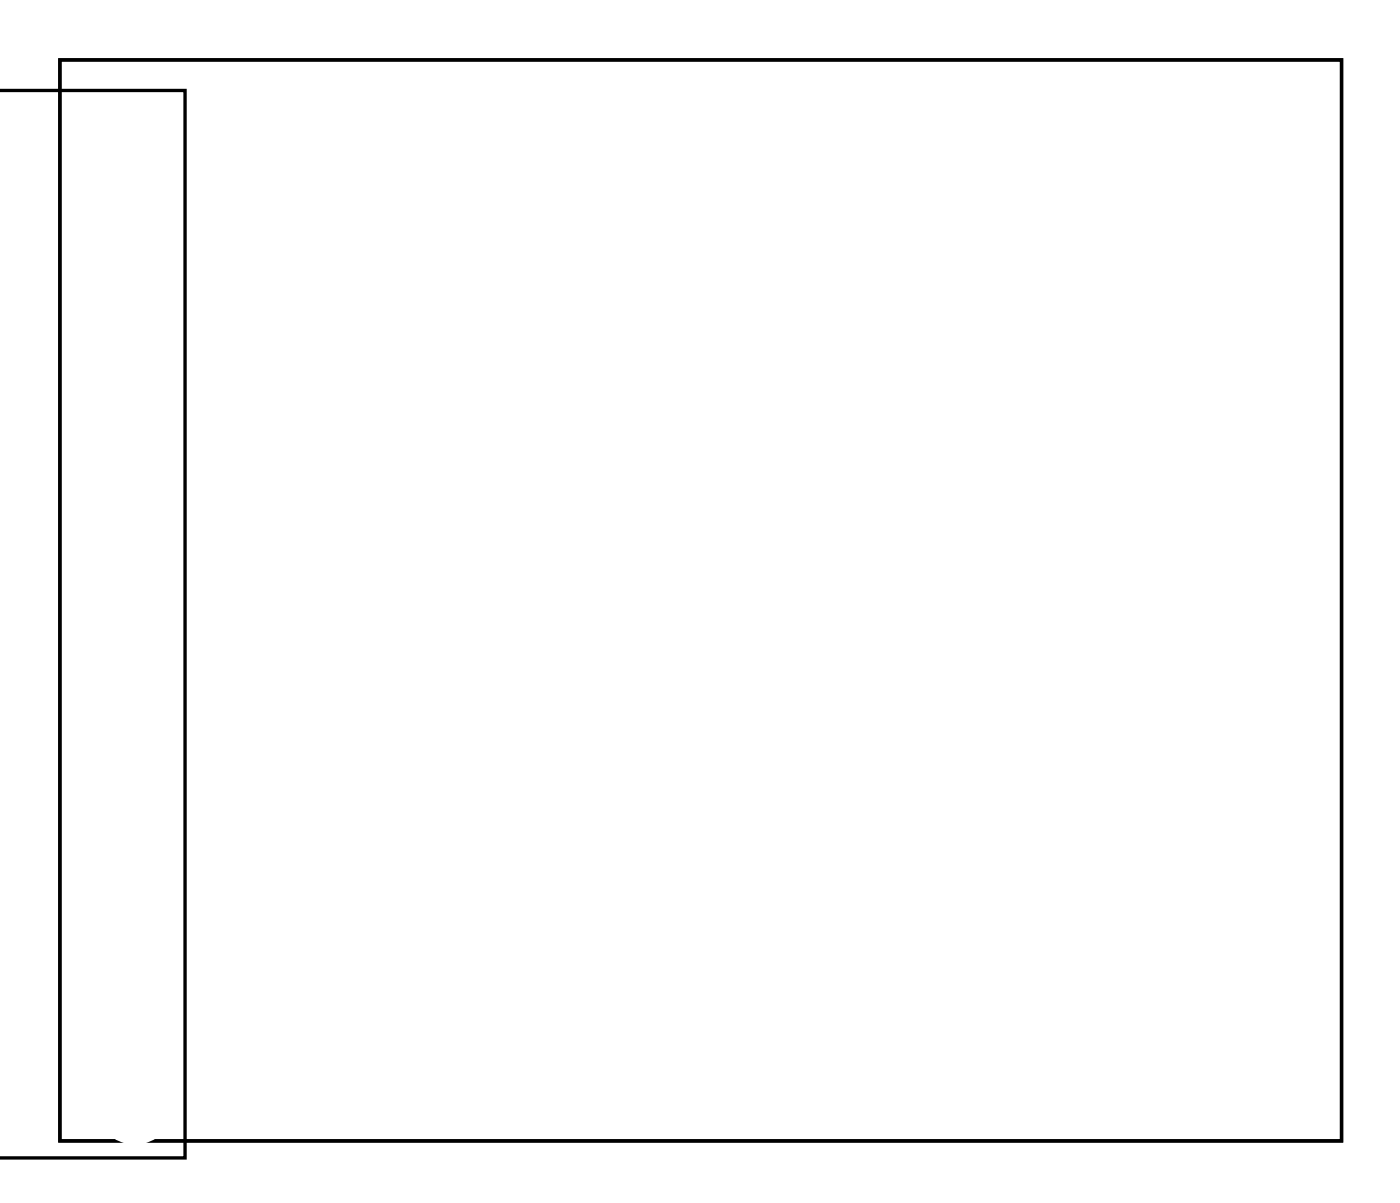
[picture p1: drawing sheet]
<svg xmlns="http://www.w3.org/2000/svg" width="85mm" height="73mm" viewBox="0 0 85 73" stroke-linecap="round" stroke-linejoin="round" font-family="sans-serif">
<path d="M-.1 5.5h11.3M3.6 3.6h77.9v65.7h-77.9zM11.2 5.5v64.8h-11.3M11.2 5.5h.1" fill="none" stroke="#000" stroke-width=".2"/>
<path d="M-.1 5.5h11.3v64.8h-11.3zM-.1 5.5v64.8h11.3v-64.8z" fill="#000"/>
<circle cx="23.4" cy="36.3" r=".7" fill="#fff"/>
<circle cx="23.4" cy="36.3" r=".7" fill="none" stroke="#fff" stroke-width=".66" stroke-linecap="butt"/>
<circle cx="23.4" cy="38.9" r=".7" fill="#fff"/>
<circle cx="23.4" cy="38.9" r=".7" fill="none" stroke="#fff" stroke-width=".66" stroke-linecap="butt"/>
<circle cx="23.4" cy="41.4" r=".7" fill="#fff"/>
<circle cx="23.4" cy="41.4" r=".7" fill="none" stroke="#fff" stroke-width=".66" stroke-linecap="butt"/>
<circle cx="23.4" cy="43.9" r=".7" fill="#fff"/>
<circle cx="23.4" cy="43.9" r=".7" fill="none" stroke="#fff" stroke-width=".66" stroke-linecap="butt"/>
<circle cx="66.6" cy="5.8" r=".74" fill="#fff"/>
<circle cx="66.6" cy="5.8" r=".74" fill="none" stroke="#fff" stroke-width=".76" stroke-linecap="butt"/>
<circle cx="69.2" cy="5.8" r=".74" fill="#fff"/>
<circle cx="69.2" cy="5.8" r=".74" fill="none" stroke="#fff" stroke-width=".76" stroke-linecap="butt"/>
<circle cx="28.5" cy="5.8" r=".74" fill="#fff"/>
<circle cx="28.5" cy="5.8" r=".74" fill="none" stroke="#fff" stroke-width=".76" stroke-linecap="butt"/>
<circle cx="31.1" cy="5.8" r=".74" fill="#fff"/>
<circle cx="31.1" cy="5.8" r=".74" fill="none" stroke="#fff" stroke-width=".76" stroke-linecap="butt"/>
<circle cx="33.6" cy="49" r=".64" fill="#fff"/>
<circle cx="33.6" cy="49" r=".64" fill="none" stroke="#fff" stroke-width=".76" stroke-linecap="butt"/>
<circle cx="31.1" cy="49" r=".64" fill="#fff"/>
<circle cx="31.1" cy="49" r=".64" fill="none" stroke="#fff" stroke-width=".76" stroke-linecap="butt"/>
<circle cx="38.7" cy="43.9" r=".64" fill="#fff"/>
<circle cx="38.7" cy="43.9" r=".64" fill="none" stroke="#fff" stroke-width=".76" stroke-linecap="butt"/>
<circle cx="38.7" cy="46.5" r=".64" fill="#fff"/>
<circle cx="38.7" cy="46.5" r=".64" fill="none" stroke="#fff" stroke-width=".76" stroke-linecap="butt"/>
<circle cx="33.6" cy="51.6" r=".64" fill="#fff"/>
<circle cx="33.6" cy="51.6" r=".64" fill="none" stroke="#fff" stroke-width=".76" stroke-linecap="butt"/>
<circle cx="31.1" cy="51.6" r=".64" fill="#fff"/>
<circle cx="31.1" cy="51.6" r=".64" fill="none" stroke="#fff" stroke-width=".76" stroke-linecap="butt"/>
<circle cx="13.3" cy="16" r=".64" fill="#fff"/>
<circle cx="13.3" cy="16" r=".64" fill="none" stroke="#fff" stroke-width=".76" stroke-linecap="butt"/>
<circle cx="13.3" cy="18.5" r=".64" fill="#fff"/>
<circle cx="13.3" cy="18.5" r=".64" fill="none" stroke="#fff" stroke-width=".76" stroke-linecap="butt"/>
<path d="M27.8 17.8h1.4v1.4h-1.4z" fill="#fff"/>
<path d="M27.8 17.8h1.4v1.4h-1.4z" fill="none" stroke="#fff" stroke-width=".76" stroke-linecap="butt"/>
<circle cx="28.5" cy="18.5" r=".7" fill="#fff"/>
<circle cx="28.5" cy="18.5" r=".7" fill="none" stroke="#fff" stroke-width=".76" stroke-linecap="butt"/>
<circle cx="28.5" cy="16" r=".7" fill="#fff"/>
<circle cx="28.5" cy="16" r=".7" fill="none" stroke="#fff" stroke-width=".76" stroke-linecap="butt"/>
<circle cx="74.2" cy="13.5" r=".6" fill="#fff"/>
<circle cx="74.2" cy="13.5" r=".6" fill="none" stroke="#fff" stroke-width=".76" stroke-linecap="butt"/>
<circle cx="79.3" cy="13.5" r=".6" fill="#fff"/>
<circle cx="79.3" cy="13.5" r=".6" fill="none" stroke="#fff" stroke-width=".76" stroke-linecap="butt"/>
<circle cx="59" cy="13.5" r=".6" fill="#fff"/>
<circle cx="59" cy="13.5" r=".6" fill="none" stroke="#fff" stroke-width=".76" stroke-linecap="butt"/>
<circle cx="64.1" cy="13.5" r=".6" fill="#fff"/>
<circle cx="64.1" cy="13.5" r=".6" fill="none" stroke="#fff" stroke-width=".76" stroke-linecap="butt"/>
<circle cx="59" cy="31.2" r=".6" fill="#fff"/>
<circle cx="59" cy="31.2" r=".6" fill="none" stroke="#fff" stroke-width=".76" stroke-linecap="butt"/>
<circle cx="64.1" cy="31.2" r=".6" fill="#fff"/>
<circle cx="64.1" cy="31.2" r=".6" fill="none" stroke="#fff" stroke-width=".76" stroke-linecap="butt"/>
<circle cx="74.2" cy="31.2" r=".6" fill="#fff"/>
<circle cx="74.2" cy="31.2" r=".6" fill="none" stroke="#fff" stroke-width=".76" stroke-linecap="butt"/>
<circle cx="79.3" cy="31.2" r=".6" fill="#fff"/>
<circle cx="79.3" cy="31.2" r=".6" fill="none" stroke="#fff" stroke-width=".76" stroke-linecap="butt"/>
<circle cx="74.2" cy="43.9" r=".6" fill="#fff"/>
<circle cx="74.2" cy="43.9" r=".6" fill="none" stroke="#fff" stroke-width=".76" stroke-linecap="butt"/>
<circle cx="79.3" cy="43.9" r=".6" fill="#fff"/>
<circle cx="79.3" cy="43.9" r=".6" fill="none" stroke="#fff" stroke-width=".76" stroke-linecap="butt"/>
<circle cx="59" cy="43.9" r=".6" fill="#fff"/>
<circle cx="59" cy="43.9" r=".6" fill="none" stroke="#fff" stroke-width=".76" stroke-linecap="butt"/>
<circle cx="64.1" cy="43.9" r=".6" fill="#fff"/>
<circle cx="64.1" cy="43.9" r=".6" fill="none" stroke="#fff" stroke-width=".76" stroke-linecap="butt"/>
<circle cx="74.2" cy="61.7" r=".6" fill="#fff"/>
<circle cx="74.2" cy="61.7" r=".6" fill="none" stroke="#fff" stroke-width=".76" stroke-linecap="butt"/>
<circle cx="79.3" cy="61.7" r=".6" fill="#fff"/>
<circle cx="79.3" cy="61.7" r=".6" fill="none" stroke="#fff" stroke-width=".76" stroke-linecap="butt"/>
<circle cx="59" cy="61.7" r=".6" fill="#fff"/>
<circle cx="59" cy="61.7" r=".6" fill="none" stroke="#fff" stroke-width=".76" stroke-linecap="butt"/>
<circle cx="64.1" cy="61.7" r=".6" fill="#fff"/>
<circle cx="64.1" cy="61.7" r=".6" fill="none" stroke="#fff" stroke-width=".76" stroke-linecap="butt"/>
<circle cx="8.2" cy="8.4" r="1.75" fill="#fff"/>
<circle cx="8.2" cy="8.4" r="1.75" fill="none" stroke="#fff" stroke-width="1.3" stroke-linecap="butt"/>
<circle cx="8.2" cy="67.1" r="1.75" fill="#fff"/>
<circle cx="8.2" cy="67.1" r="1.75" fill="none" stroke="#fff" stroke-width="1.3" stroke-linecap="butt"/>
<circle cx="38.7" cy="66.8" r=".74" fill="#fff"/>
<circle cx="38.7" cy="66.8" r=".74" fill="none" stroke="#fff" stroke-width=".76" stroke-linecap="butt"/>
<circle cx="36.1" cy="66.8" r=".74" fill="#fff"/>
<circle cx="36.1" cy="66.8" r=".74" fill="none" stroke="#fff" stroke-width=".76" stroke-linecap="butt"/>
<circle cx="33.6" cy="66.8" r=".74" fill="#fff"/>
<circle cx="33.6" cy="66.8" r=".74" fill="none" stroke="#fff" stroke-width=".76" stroke-linecap="butt"/>
<circle cx="43.7" cy="5.8" r=".74" fill="#fff"/>
<circle cx="43.7" cy="5.8" r=".74" fill="none" stroke="#fff" stroke-width=".76" stroke-linecap="butt"/>
<circle cx="41.2" cy="5.8" r=".74" fill="#fff"/>
<circle cx="41.2" cy="5.8" r=".74" fill="none" stroke="#fff" stroke-width=".76" stroke-linecap="butt"/>
<circle cx="38.7" cy="5.8" r=".74" fill="#fff"/>
<circle cx="38.7" cy="5.8" r=".74" fill="none" stroke="#fff" stroke-width=".76" stroke-linecap="butt"/>
<circle cx="5.7" cy="13.5" r=".74" fill="#fff"/>
<circle cx="5.7" cy="13.5" r=".74" fill="none" stroke="#fff" stroke-width=".76" stroke-linecap="butt"/>
<circle cx="5.7" cy="16" r=".74" fill="#fff"/>
<circle cx="5.7" cy="16" r=".74" fill="none" stroke="#fff" stroke-width=".76" stroke-linecap="butt"/>
<circle cx="5.7" cy="18.6" r=".74" fill="#fff"/>
<circle cx="5.7" cy="18.6" r=".74" fill="none" stroke="#fff" stroke-width=".76" stroke-linecap="butt"/>
<circle cx="5.7" cy="21.1" r=".74" fill="#fff"/>
<circle cx="5.7" cy="21.1" r=".74" fill="none" stroke="#fff" stroke-width=".76" stroke-linecap="butt"/>
<circle cx="5.7" cy="23.7" r=".74" fill="#fff"/>
<circle cx="5.7" cy="23.7" r=".74" fill="none" stroke="#fff" stroke-width=".76" stroke-linecap="butt"/>
<circle cx="5.7" cy="26.2" r=".74" fill="#fff"/>
<circle cx="5.7" cy="26.2" r=".74" fill="none" stroke="#fff" stroke-width=".76" stroke-linecap="butt"/>
<circle cx="5.7" cy="28.7" r=".74" fill="#fff"/>
<circle cx="5.7" cy="28.7" r=".74" fill="none" stroke="#fff" stroke-width=".76" stroke-linecap="butt"/>
<circle cx="5.7" cy="31.3" r=".74" fill="#fff"/>
<circle cx="5.7" cy="31.3" r=".74" fill="none" stroke="#fff" stroke-width=".76" stroke-linecap="butt"/>
<circle cx="5.7" cy="33.8" r=".74" fill="#fff"/>
<circle cx="5.7" cy="33.8" r=".74" fill="none" stroke="#fff" stroke-width=".76" stroke-linecap="butt"/>
<circle cx="5.7" cy="36.4" r=".74" fill="#fff"/>
<circle cx="5.7" cy="36.4" r=".74" fill="none" stroke="#fff" stroke-width=".76" stroke-linecap="butt"/>
<circle cx="5.7" cy="38.9" r=".74" fill="#fff"/>
<circle cx="5.7" cy="38.9" r=".74" fill="none" stroke="#fff" stroke-width=".76" stroke-linecap="butt"/>
<circle cx="5.7" cy="41.4" r=".74" fill="#fff"/>
<circle cx="5.7" cy="41.4" r=".74" fill="none" stroke="#fff" stroke-width=".76" stroke-linecap="butt"/>
<circle cx="5.7" cy="44" r=".74" fill="#fff"/>
<circle cx="5.7" cy="44" r=".74" fill="none" stroke="#fff" stroke-width=".76" stroke-linecap="butt"/>
<circle cx="5.7" cy="46.5" r=".74" fill="#fff"/>
<circle cx="5.7" cy="46.5" r=".74" fill="none" stroke="#fff" stroke-width=".76" stroke-linecap="butt"/>
<circle cx="5.7" cy="49.1" r=".74" fill="#fff"/>
<circle cx="5.7" cy="49.1" r=".74" fill="none" stroke="#fff" stroke-width=".76" stroke-linecap="butt"/>
<circle cx="5.7" cy="51.6" r=".74" fill="#fff"/>
<circle cx="5.7" cy="51.6" r=".74" fill="none" stroke="#fff" stroke-width=".76" stroke-linecap="butt"/>
<circle cx="5.7" cy="54.1" r=".74" fill="#fff"/>
<circle cx="5.7" cy="54.1" r=".74" fill="none" stroke="#fff" stroke-width=".76" stroke-linecap="butt"/>
<circle cx="5.7" cy="56.7" r=".74" fill="#fff"/>
<circle cx="5.7" cy="56.7" r=".74" fill="none" stroke="#fff" stroke-width=".76" stroke-linecap="butt"/>
<circle cx="5.7" cy="59.2" r=".74" fill="#fff"/>
<circle cx="5.7" cy="59.2" r=".74" fill="none" stroke="#fff" stroke-width=".76" stroke-linecap="butt"/>
<circle cx="5.7" cy="61.8" r=".74" fill="#fff"/>
<circle cx="5.7" cy="61.8" r=".74" fill="none" stroke="#fff" stroke-width=".76" stroke-linecap="butt"/>
<circle cx="5.7" cy="13.5" r=".74" fill="#fff"/>
<circle cx="5.7" cy="13.5" r=".74" fill="none" stroke="#fff" stroke-width=".76" stroke-linecap="butt"/>
<circle cx="5.7" cy="16" r=".74" fill="#fff"/>
<circle cx="5.7" cy="16" r=".74" fill="none" stroke="#fff" stroke-width=".76" stroke-linecap="butt"/>
<circle cx="5.7" cy="18.6" r=".74" fill="#fff"/>
<circle cx="5.7" cy="18.6" r=".74" fill="none" stroke="#fff" stroke-width=".76" stroke-linecap="butt"/>
<circle cx="5.7" cy="21.1" r=".74" fill="#fff"/>
<circle cx="5.7" cy="21.1" r=".74" fill="none" stroke="#fff" stroke-width=".76" stroke-linecap="butt"/>
<circle cx="5.7" cy="23.7" r=".74" fill="#fff"/>
<circle cx="5.7" cy="23.7" r=".74" fill="none" stroke="#fff" stroke-width=".76" stroke-linecap="butt"/>
<circle cx="5.7" cy="26.2" r=".74" fill="#fff"/>
<circle cx="5.7" cy="26.2" r=".74" fill="none" stroke="#fff" stroke-width=".76" stroke-linecap="butt"/>
<circle cx="5.7" cy="28.7" r=".74" fill="#fff"/>
<circle cx="5.7" cy="28.7" r=".74" fill="none" stroke="#fff" stroke-width=".76" stroke-linecap="butt"/>
<circle cx="5.7" cy="31.3" r=".74" fill="#fff"/>
<circle cx="5.7" cy="31.3" r=".74" fill="none" stroke="#fff" stroke-width=".76" stroke-linecap="butt"/>
<circle cx="5.7" cy="33.8" r=".74" fill="#fff"/>
<circle cx="5.7" cy="33.8" r=".74" fill="none" stroke="#fff" stroke-width=".76" stroke-linecap="butt"/>
<circle cx="5.7" cy="36.4" r=".74" fill="#fff"/>
<circle cx="5.7" cy="36.4" r=".74" fill="none" stroke="#fff" stroke-width=".76" stroke-linecap="butt"/>
<circle cx="5.7" cy="38.9" r=".74" fill="#fff"/>
<circle cx="5.7" cy="38.9" r=".74" fill="none" stroke="#fff" stroke-width=".76" stroke-linecap="butt"/>
<circle cx="5.7" cy="41.4" r=".74" fill="#fff"/>
<circle cx="5.7" cy="41.4" r=".74" fill="none" stroke="#fff" stroke-width=".76" stroke-linecap="butt"/>
<circle cx="5.7" cy="44" r=".74" fill="#fff"/>
<circle cx="5.7" cy="44" r=".74" fill="none" stroke="#fff" stroke-width=".76" stroke-linecap="butt"/>
<circle cx="5.7" cy="46.5" r=".74" fill="#fff"/>
<circle cx="5.7" cy="46.5" r=".74" fill="none" stroke="#fff" stroke-width=".76" stroke-linecap="butt"/>
<circle cx="5.7" cy="49.1" r=".74" fill="#fff"/>
<circle cx="5.7" cy="49.1" r=".74" fill="none" stroke="#fff" stroke-width=".76" stroke-linecap="butt"/>
<circle cx="5.7" cy="51.6" r=".74" fill="#fff"/>
<circle cx="5.7" cy="51.6" r=".74" fill="none" stroke="#fff" stroke-width=".76" stroke-linecap="butt"/>
<circle cx="5.7" cy="54.1" r=".74" fill="#fff"/>
<circle cx="5.7" cy="54.1" r=".74" fill="none" stroke="#fff" stroke-width=".76" stroke-linecap="butt"/>
<circle cx="5.7" cy="56.7" r=".74" fill="#fff"/>
<circle cx="5.7" cy="56.7" r=".74" fill="none" stroke="#fff" stroke-width=".76" stroke-linecap="butt"/>
<circle cx="5.7" cy="59.2" r=".74" fill="#fff"/>
<circle cx="5.7" cy="59.2" r=".74" fill="none" stroke="#fff" stroke-width=".76" stroke-linecap="butt"/>
<circle cx="5.7" cy="61.8" r=".74" fill="#fff"/>
<circle cx="5.7" cy="61.8" r=".74" fill="none" stroke="#fff" stroke-width=".76" stroke-linecap="butt"/>
<circle cx="8.2" cy="61.8" r=".74" fill="#fff"/>
<circle cx="8.2" cy="61.8" r=".74" fill="none" stroke="#fff" stroke-width=".76" stroke-linecap="butt"/>
<circle cx="8.2" cy="59.2" r=".74" fill="#fff"/>
<circle cx="8.2" cy="59.2" r=".74" fill="none" stroke="#fff" stroke-width=".76" stroke-linecap="butt"/>
<circle cx="8.2" cy="56.7" r=".74" fill="#fff"/>
<circle cx="8.2" cy="56.7" r=".74" fill="none" stroke="#fff" stroke-width=".76" stroke-linecap="butt"/>
<circle cx="8.2" cy="54.1" r=".74" fill="#fff"/>
<circle cx="8.2" cy="54.1" r=".74" fill="none" stroke="#fff" stroke-width=".76" stroke-linecap="butt"/>
<circle cx="8.2" cy="51.6" r=".74" fill="#fff"/>
<circle cx="8.2" cy="51.6" r=".74" fill="none" stroke="#fff" stroke-width=".76" stroke-linecap="butt"/>
<circle cx="8.2" cy="49.1" r=".74" fill="#fff"/>
<circle cx="8.2" cy="49.1" r=".74" fill="none" stroke="#fff" stroke-width=".76" stroke-linecap="butt"/>
<circle cx="8.2" cy="46.5" r=".74" fill="#fff"/>
<circle cx="8.2" cy="46.5" r=".74" fill="none" stroke="#fff" stroke-width=".76" stroke-linecap="butt"/>
<circle cx="8.2" cy="44" r=".74" fill="#fff"/>
<circle cx="8.2" cy="44" r=".74" fill="none" stroke="#fff" stroke-width=".76" stroke-linecap="butt"/>
<circle cx="8.2" cy="41.4" r=".74" fill="#fff"/>
<circle cx="8.2" cy="41.4" r=".74" fill="none" stroke="#fff" stroke-width=".76" stroke-linecap="butt"/>
<circle cx="8.2" cy="38.9" r=".74" fill="#fff"/>
<circle cx="8.2" cy="38.9" r=".74" fill="none" stroke="#fff" stroke-width=".76" stroke-linecap="butt"/>
<circle cx="8.2" cy="36.4" r=".74" fill="#fff"/>
<circle cx="8.2" cy="36.4" r=".74" fill="none" stroke="#fff" stroke-width=".76" stroke-linecap="butt"/>
<circle cx="8.2" cy="33.8" r=".74" fill="#fff"/>
<circle cx="8.2" cy="33.8" r=".74" fill="none" stroke="#fff" stroke-width=".76" stroke-linecap="butt"/>
<circle cx="8.2" cy="31.3" r=".74" fill="#fff"/>
<circle cx="8.2" cy="31.3" r=".74" fill="none" stroke="#fff" stroke-width=".76" stroke-linecap="butt"/>
<circle cx="8.2" cy="28.7" r=".74" fill="#fff"/>
<circle cx="8.2" cy="28.7" r=".74" fill="none" stroke="#fff" stroke-width=".76" stroke-linecap="butt"/>
<circle cx="8.2" cy="26.2" r=".74" fill="#fff"/>
<circle cx="8.2" cy="26.2" r=".74" fill="none" stroke="#fff" stroke-width=".76" stroke-linecap="butt"/>
<circle cx="8.2" cy="23.7" r=".74" fill="#fff"/>
<circle cx="8.2" cy="23.7" r=".74" fill="none" stroke="#fff" stroke-width=".76" stroke-linecap="butt"/>
<circle cx="8.2" cy="21.1" r=".74" fill="#fff"/>
<circle cx="8.2" cy="21.1" r=".74" fill="none" stroke="#fff" stroke-width=".76" stroke-linecap="butt"/>
<circle cx="8.2" cy="18.6" r=".74" fill="#fff"/>
<circle cx="8.2" cy="18.6" r=".74" fill="none" stroke="#fff" stroke-width=".76" stroke-linecap="butt"/>
<circle cx="8.2" cy="16" r=".74" fill="#fff"/>
<circle cx="8.2" cy="16" r=".74" fill="none" stroke="#fff" stroke-width=".76" stroke-linecap="butt"/>
<circle cx="8.2" cy="13.5" r=".74" fill="#fff"/>
<circle cx="8.2" cy="13.5" r=".74" fill="none" stroke="#fff" stroke-width=".76" stroke-linecap="butt"/>
<circle cx="64.1" cy="18.5" r=".7" fill="#fff"/>
<circle cx="64.1" cy="18.5" r=".7" fill="none" stroke="#fff" stroke-width=".76" stroke-linecap="butt"/>
<circle cx="61.5" cy="18.5" r=".7" fill="#fff"/>
<circle cx="61.5" cy="18.5" r=".7" fill="none" stroke="#fff" stroke-width=".76" stroke-linecap="butt"/>
<circle cx="59" cy="18.5" r=".7" fill="#fff"/>
<circle cx="59" cy="18.5" r=".7" fill="none" stroke="#fff" stroke-width=".76" stroke-linecap="butt"/>
<circle cx="64.1" cy="26.2" r=".7" fill="#fff"/>
<circle cx="64.1" cy="26.2" r=".7" fill="none" stroke="#fff" stroke-width=".76" stroke-linecap="butt"/>
<circle cx="61.5" cy="26.2" r=".7" fill="#fff"/>
<circle cx="61.5" cy="26.2" r=".7" fill="none" stroke="#fff" stroke-width=".76" stroke-linecap="butt"/>
<circle cx="59" cy="26.2" r=".7" fill="#fff"/>
<circle cx="59" cy="26.2" r=".7" fill="none" stroke="#fff" stroke-width=".76" stroke-linecap="butt"/>
<circle cx="64.1" cy="49" r=".7" fill="#fff"/>
<circle cx="64.1" cy="49" r=".7" fill="none" stroke="#fff" stroke-width=".76" stroke-linecap="butt"/>
<circle cx="61.5" cy="49" r=".7" fill="#fff"/>
<circle cx="61.5" cy="49" r=".7" fill="none" stroke="#fff" stroke-width=".76" stroke-linecap="butt"/>
<circle cx="59" cy="49" r=".7" fill="#fff"/>
<circle cx="59" cy="49" r=".7" fill="none" stroke="#fff" stroke-width=".76" stroke-linecap="butt"/>
<circle cx="64.1" cy="56.6" r=".7" fill="#fff"/>
<circle cx="64.1" cy="56.6" r=".7" fill="none" stroke="#fff" stroke-width=".76" stroke-linecap="butt"/>
<circle cx="61.5" cy="56.6" r=".7" fill="#fff"/>
<circle cx="61.5" cy="56.6" r=".7" fill="none" stroke="#fff" stroke-width=".76" stroke-linecap="butt"/>
<circle cx="59" cy="56.6" r=".7" fill="#fff"/>
<circle cx="59" cy="56.6" r=".7" fill="none" stroke="#fff" stroke-width=".76" stroke-linecap="butt"/>
<circle cx="74.2" cy="18.5" r=".7" fill="#fff"/>
<circle cx="74.2" cy="18.5" r=".7" fill="none" stroke="#fff" stroke-width=".76" stroke-linecap="butt"/>
<circle cx="76.8" cy="18.5" r=".7" fill="#fff"/>
<circle cx="76.8" cy="18.5" r=".7" fill="none" stroke="#fff" stroke-width=".76" stroke-linecap="butt"/>
<circle cx="79.3" cy="18.5" r=".7" fill="#fff"/>
<circle cx="79.3" cy="18.5" r=".7" fill="none" stroke="#fff" stroke-width=".76" stroke-linecap="butt"/>
<circle cx="74.2" cy="26.2" r=".7" fill="#fff"/>
<circle cx="74.2" cy="26.2" r=".7" fill="none" stroke="#fff" stroke-width=".76" stroke-linecap="butt"/>
<circle cx="76.8" cy="26.2" r=".7" fill="#fff"/>
<circle cx="76.8" cy="26.2" r=".7" fill="none" stroke="#fff" stroke-width=".76" stroke-linecap="butt"/>
<circle cx="79.3" cy="26.2" r=".7" fill="#fff"/>
<circle cx="79.3" cy="26.2" r=".7" fill="none" stroke="#fff" stroke-width=".76" stroke-linecap="butt"/>
<circle cx="74.2" cy="49" r=".7" fill="#fff"/>
<circle cx="74.2" cy="49" r=".7" fill="none" stroke="#fff" stroke-width=".76" stroke-linecap="butt"/>
<circle cx="76.8" cy="49" r=".7" fill="#fff"/>
<circle cx="76.8" cy="49" r=".7" fill="none" stroke="#fff" stroke-width=".76" stroke-linecap="butt"/>
<circle cx="79.3" cy="49" r=".7" fill="#fff"/>
<circle cx="79.3" cy="49" r=".7" fill="none" stroke="#fff" stroke-width=".76" stroke-linecap="butt"/>
<circle cx="74.2" cy="56.6" r=".7" fill="#fff"/>
<circle cx="74.2" cy="56.6" r=".7" fill="none" stroke="#fff" stroke-width=".76" stroke-linecap="butt"/>
<circle cx="76.8" cy="56.6" r=".7" fill="#fff"/>
<circle cx="76.8" cy="56.6" r=".7" fill="none" stroke="#fff" stroke-width=".76" stroke-linecap="butt"/>
<circle cx="79.3" cy="56.6" r=".7" fill="#fff"/>
<circle cx="79.3" cy="56.6" r=".7" fill="none" stroke="#fff" stroke-width=".76" stroke-linecap="butt"/>
<circle cx="61.5" cy="33.8" r=".7" fill="#fff"/>
<circle cx="61.5" cy="33.8" r=".7" fill="none" stroke="#fff" stroke-width=".76" stroke-linecap="butt"/>
<circle cx="69.1" cy="33.8" r=".7" fill="#fff"/>
<circle cx="69.1" cy="33.8" r=".7" fill="none" stroke="#fff" stroke-width=".76" stroke-linecap="butt"/>
<circle cx="69.1" cy="33.8" r=".7" fill="#fff"/>
<circle cx="69.1" cy="33.8" r=".7" fill="none" stroke="#fff" stroke-width=".76" stroke-linecap="butt"/>
<circle cx="76.8" cy="33.8" r=".7" fill="#fff"/>
<circle cx="76.8" cy="33.8" r=".7" fill="none" stroke="#fff" stroke-width=".76" stroke-linecap="butt"/>
<circle cx="61.5" cy="10.9" r=".7" fill="#fff"/>
<circle cx="61.5" cy="10.9" r=".7" fill="none" stroke="#fff" stroke-width=".76" stroke-linecap="butt"/>
<circle cx="69.1" cy="10.9" r=".7" fill="#fff"/>
<circle cx="69.1" cy="10.9" r=".7" fill="none" stroke="#fff" stroke-width=".76" stroke-linecap="butt"/>
<circle cx="69.1" cy="10.9" r=".7" fill="#fff"/>
<circle cx="69.1" cy="10.9" r=".7" fill="none" stroke="#fff" stroke-width=".76" stroke-linecap="butt"/>
<circle cx="76.8" cy="10.9" r=".7" fill="#fff"/>
<circle cx="76.8" cy="10.9" r=".7" fill="none" stroke="#fff" stroke-width=".76" stroke-linecap="butt"/>
<circle cx="61.5" cy="41.4" r=".7" fill="#fff"/>
<circle cx="61.5" cy="41.4" r=".7" fill="none" stroke="#fff" stroke-width=".76" stroke-linecap="butt"/>
<circle cx="69.1" cy="41.4" r=".7" fill="#fff"/>
<circle cx="69.1" cy="41.4" r=".7" fill="none" stroke="#fff" stroke-width=".76" stroke-linecap="butt"/>
<circle cx="69.1" cy="41.4" r=".7" fill="#fff"/>
<circle cx="69.1" cy="41.4" r=".7" fill="none" stroke="#fff" stroke-width=".76" stroke-linecap="butt"/>
<circle cx="76.8" cy="41.4" r=".7" fill="#fff"/>
<circle cx="76.8" cy="41.4" r=".7" fill="none" stroke="#fff" stroke-width=".76" stroke-linecap="butt"/>
<circle cx="69.1" cy="64.4" r=".7" fill="#fff"/>
<circle cx="69.1" cy="64.4" r=".7" fill="none" stroke="#fff" stroke-width=".76" stroke-linecap="butt"/>
<circle cx="76.8" cy="64.4" r=".7" fill="#fff"/>
<circle cx="76.8" cy="64.4" r=".7" fill="none" stroke="#fff" stroke-width=".76" stroke-linecap="butt"/>
<circle cx="51.4" cy="8.4" r=".7" fill="#fff"/>
<circle cx="51.4" cy="8.4" r=".7" fill="none" stroke="#fff" stroke-width=".76" stroke-linecap="butt"/>
<circle cx="51.4" cy="10.9" r=".7" fill="#fff"/>
<circle cx="51.4" cy="10.9" r=".7" fill="none" stroke="#fff" stroke-width=".76" stroke-linecap="butt"/>
<circle cx="51.4" cy="10.9" r=".7" fill="#fff"/>
<circle cx="51.4" cy="10.9" r=".7" fill="none" stroke="#fff" stroke-width=".76" stroke-linecap="butt"/>
<circle cx="59" cy="10.9" r=".7" fill="#fff"/>
<circle cx="59" cy="10.9" r=".7" fill="none" stroke="#fff" stroke-width=".76" stroke-linecap="butt"/>
<circle cx="15.8" cy="36.3" r=".7" fill="#fff"/>
<circle cx="15.8" cy="36.3" r=".7" fill="none" stroke="#fff" stroke-width=".76" stroke-linecap="butt"/>
<circle cx="15.8" cy="33.8" r=".7" fill="#fff"/>
<circle cx="15.8" cy="33.8" r=".7" fill="none" stroke="#fff" stroke-width=".76" stroke-linecap="butt"/>
<circle cx="38.7" cy="26.2" r=".7" fill="#fff"/>
<circle cx="38.7" cy="26.2" r=".7" fill="none" stroke="#fff" stroke-width=".76" stroke-linecap="butt"/>
<circle cx="41.2" cy="26.2" r=".7" fill="#fff"/>
<circle cx="41.2" cy="26.2" r=".7" fill="none" stroke="#fff" stroke-width=".76" stroke-linecap="butt"/>
<circle cx="18.4" cy="41.4" r=".7" fill="#fff"/>
<circle cx="18.4" cy="41.4" r=".7" fill="none" stroke="#fff" stroke-width=".76" stroke-linecap="butt"/>
<circle cx="18.4" cy="33.8" r=".7" fill="#fff"/>
<circle cx="18.4" cy="33.8" r=".7" fill="none" stroke="#fff" stroke-width=".76" stroke-linecap="butt"/>
<circle cx="61.5" cy="64.3" r=".7" fill="#fff"/>
<circle cx="61.5" cy="64.3" r=".7" fill="none" stroke="#fff" stroke-width=".76" stroke-linecap="butt"/>
<circle cx="69.1" cy="64.3" r=".7" fill="#fff"/>
<circle cx="69.1" cy="64.3" r=".7" fill="none" stroke="#fff" stroke-width=".76" stroke-linecap="butt"/>
<circle cx="69.1" cy="21.1" r=".74" fill="#fff"/>
<circle cx="69.1" cy="21.1" r=".74" fill="none" stroke="#fff" stroke-width=".76" stroke-linecap="butt"/>
<circle cx="69.1" cy="23.6" r=".74" fill="#fff"/>
<circle cx="69.1" cy="23.6" r=".74" fill="none" stroke="#fff" stroke-width=".76" stroke-linecap="butt"/>
<circle cx="69.1" cy="51.6" r=".74" fill="#fff"/>
<circle cx="69.1" cy="51.6" r=".74" fill="none" stroke="#fff" stroke-width=".76" stroke-linecap="butt"/>
<circle cx="69.1" cy="54.1" r=".74" fill="#fff"/>
<circle cx="69.1" cy="54.1" r=".74" fill="none" stroke="#fff" stroke-width=".76" stroke-linecap="butt"/>
<circle cx="16.4" cy="65.7" r=".7" fill="#fff"/>
<circle cx="16.4" cy="65.7" r=".7" fill="none" stroke="#fff" stroke-width=".76" stroke-linecap="butt"/>
<circle cx="16.4" cy="59.2" r=".7" fill="#fff"/>
<circle cx="16.4" cy="59.2" r=".7" fill="none" stroke="#fff" stroke-width=".76" stroke-linecap="butt"/>
<circle cx="20.9" cy="65.7" r=".7" fill="#fff"/>
<circle cx="20.9" cy="65.7" r=".7" fill="none" stroke="#fff" stroke-width=".76" stroke-linecap="butt"/>
<circle cx="20.9" cy="59.2" r=".7" fill="#fff"/>
<circle cx="20.9" cy="59.2" r=".7" fill="none" stroke="#fff" stroke-width=".76" stroke-linecap="butt"/>
<path d="M27.8 22.9h1.4v1.5h-1.4z" fill="#fff"/>
<path d="M27.8 22.9h1.4v1.5h-1.4z" fill="none" stroke="#fff" stroke-width=".76" stroke-linecap="butt"/>
<circle cx="28.5" cy="23.6" r=".74" fill="#fff"/>
<circle cx="28.5" cy="23.6" r=".74" fill="none" stroke="#fff" stroke-width=".76" stroke-linecap="butt"/>
<circle cx="28.5" cy="26.2" r=".74" fill="#fff"/>
<circle cx="28.5" cy="26.2" r=".74" fill="none" stroke="#fff" stroke-width=".76" stroke-linecap="butt"/>
<circle cx="28.5" cy="28.7" r=".74" fill="#fff"/>
<circle cx="28.5" cy="28.7" r=".74" fill="none" stroke="#fff" stroke-width=".76" stroke-linecap="butt"/>
<circle cx="28.5" cy="31.2" r=".74" fill="#fff"/>
<circle cx="28.5" cy="31.2" r=".74" fill="none" stroke="#fff" stroke-width=".76" stroke-linecap="butt"/>
<circle cx="28.5" cy="33.8" r=".74" fill="#fff"/>
<circle cx="28.5" cy="33.8" r=".74" fill="none" stroke="#fff" stroke-width=".76" stroke-linecap="butt"/>
<path d="M40.5 28h1.4v1.4h-1.4z" fill="#fff"/>
<path d="M40.5 28h1.4v1.4h-1.4z" fill="none" stroke="#fff" stroke-width=".76" stroke-linecap="butt"/>
<circle cx="41.2" cy="28.7" r=".7" fill="#fff"/>
<circle cx="41.2" cy="28.7" r=".7" fill="none" stroke="#fff" stroke-width=".76" stroke-linecap="butt"/>
<circle cx="48.8" cy="28.7" r=".7" fill="#fff"/>
<circle cx="48.8" cy="28.7" r=".7" fill="none" stroke="#fff" stroke-width=".76" stroke-linecap="butt"/>
<circle cx="41.2" cy="31.2" r=".7" fill="#fff"/>
<circle cx="41.2" cy="31.2" r=".7" fill="none" stroke="#fff" stroke-width=".76" stroke-linecap="butt"/>
<circle cx="48.8" cy="31.2" r=".7" fill="#fff"/>
<circle cx="48.8" cy="31.2" r=".7" fill="none" stroke="#fff" stroke-width=".76" stroke-linecap="butt"/>
<circle cx="41.2" cy="33.8" r=".7" fill="#fff"/>
<circle cx="41.2" cy="33.8" r=".7" fill="none" stroke="#fff" stroke-width=".76" stroke-linecap="butt"/>
<circle cx="48.8" cy="33.8" r=".7" fill="#fff"/>
<circle cx="48.8" cy="33.8" r=".7" fill="none" stroke="#fff" stroke-width=".76" stroke-linecap="butt"/>
<circle cx="41.2" cy="36.3" r=".7" fill="#fff"/>
<circle cx="41.2" cy="36.3" r=".7" fill="none" stroke="#fff" stroke-width=".76" stroke-linecap="butt"/>
<circle cx="48.8" cy="36.3" r=".7" fill="#fff"/>
<circle cx="48.8" cy="36.3" r=".7" fill="none" stroke="#fff" stroke-width=".76" stroke-linecap="butt"/>
<circle cx="41.2" cy="38.9" r=".7" fill="#fff"/>
<circle cx="41.2" cy="38.9" r=".7" fill="none" stroke="#fff" stroke-width=".76" stroke-linecap="butt"/>
<circle cx="48.8" cy="38.9" r=".7" fill="#fff"/>
<circle cx="48.8" cy="38.9" r=".7" fill="none" stroke="#fff" stroke-width=".76" stroke-linecap="butt"/>
<circle cx="41.2" cy="41.4" r=".7" fill="#fff"/>
<circle cx="41.2" cy="41.4" r=".7" fill="none" stroke="#fff" stroke-width=".76" stroke-linecap="butt"/>
<circle cx="48.8" cy="41.4" r=".7" fill="#fff"/>
<circle cx="48.8" cy="41.4" r=".7" fill="none" stroke="#fff" stroke-width=".76" stroke-linecap="butt"/>
<circle cx="41.2" cy="43.9" r=".7" fill="#fff"/>
<circle cx="41.2" cy="43.9" r=".7" fill="none" stroke="#fff" stroke-width=".76" stroke-linecap="butt"/>
<circle cx="48.8" cy="43.9" r=".7" fill="#fff"/>
<circle cx="48.8" cy="43.9" r=".7" fill="none" stroke="#fff" stroke-width=".76" stroke-linecap="butt"/>
<circle cx="41.2" cy="46.5" r=".7" fill="#fff"/>
<circle cx="41.2" cy="46.5" r=".7" fill="none" stroke="#fff" stroke-width=".76" stroke-linecap="butt"/>
<circle cx="48.8" cy="46.5" r=".7" fill="#fff"/>
<circle cx="48.8" cy="46.5" r=".7" fill="none" stroke="#fff" stroke-width=".76" stroke-linecap="butt"/>
<circle cx="41.2" cy="49" r=".7" fill="#fff"/>
<circle cx="41.2" cy="49" r=".7" fill="none" stroke="#fff" stroke-width=".76" stroke-linecap="butt"/>
<circle cx="48.8" cy="49" r=".7" fill="#fff"/>
<circle cx="48.8" cy="49" r=".7" fill="none" stroke="#fff" stroke-width=".76" stroke-linecap="butt"/>
<circle cx="41.2" cy="51.6" r=".7" fill="#fff"/>
<circle cx="41.2" cy="51.6" r=".7" fill="none" stroke="#fff" stroke-width=".76" stroke-linecap="butt"/>
<circle cx="48.8" cy="51.6" r=".7" fill="#fff"/>
<circle cx="48.8" cy="51.6" r=".7" fill="none" stroke="#fff" stroke-width=".76" stroke-linecap="butt"/>
<circle cx="41.2" cy="54.1" r=".7" fill="#fff"/>
<circle cx="41.2" cy="54.1" r=".7" fill="none" stroke="#fff" stroke-width=".76" stroke-linecap="butt"/>
<circle cx="48.8" cy="54.1" r=".7" fill="#fff"/>
<circle cx="48.8" cy="54.1" r=".7" fill="none" stroke="#fff" stroke-width=".76" stroke-linecap="butt"/>
<circle cx="41.2" cy="56.6" r=".7" fill="#fff"/>
<circle cx="41.2" cy="56.6" r=".7" fill="none" stroke="#fff" stroke-width=".76" stroke-linecap="butt"/>
<circle cx="48.8" cy="56.6" r=".7" fill="#fff"/>
<circle cx="48.8" cy="56.6" r=".7" fill="none" stroke="#fff" stroke-width=".76" stroke-linecap="butt"/>
<circle cx="41.2" cy="59.2" r=".7" fill="#fff"/>
<circle cx="41.2" cy="59.2" r=".7" fill="none" stroke="#fff" stroke-width=".76" stroke-linecap="butt"/>
<circle cx="48.8" cy="59.2" r=".7" fill="#fff"/>
<circle cx="48.8" cy="59.2" r=".7" fill="none" stroke="#fff" stroke-width=".76" stroke-linecap="butt"/>
<circle cx="41.2" cy="61.7" r=".7" fill="#fff"/>
<circle cx="41.2" cy="61.7" r=".7" fill="none" stroke="#fff" stroke-width=".76" stroke-linecap="butt"/>
<circle cx="48.8" cy="61.7" r=".7" fill="#fff"/>
<circle cx="48.8" cy="61.7" r=".7" fill="none" stroke="#fff" stroke-width=".76" stroke-linecap="butt"/>
<path d="M35.5 48.4h1.2v1.2h-1.2z" fill="#fff"/>
<path d="M35.5 48.4h1.2v1.2h-1.2z" fill="none" stroke="#fff" stroke-width=".79" stroke-linecap="butt"/>
<circle cx="36.1" cy="49" r=".61" fill="#fff"/>
<circle cx="36.1" cy="49" r=".61" fill="none" stroke="#fff" stroke-width=".79" stroke-linecap="butt"/>
<circle cx="36.1" cy="51.6" r=".61" fill="#fff"/>
<circle cx="36.1" cy="51.6" r=".61" fill="none" stroke="#fff" stroke-width=".79" stroke-linecap="butt"/>
<circle cx="5.7" cy="33.8" r=".7" fill="#fff"/>
<circle cx="5.7" cy="33.8" r=".7" fill="none" stroke="#fff" stroke-width=".76" stroke-linecap="butt"/>
<circle cx="28.5" cy="33.8" r=".7" fill="#fff"/>
<circle cx="28.5" cy="33.8" r=".7" fill="none" stroke="#fff" stroke-width=".76" stroke-linecap="butt"/>
<circle cx="5.7" cy="16" r=".7" fill="#fff"/>
<circle cx="5.7" cy="16" r=".7" fill="none" stroke="#fff" stroke-width=".76" stroke-linecap="butt"/>
<circle cx="28.5" cy="26.2" r=".7" fill="#fff"/>
<circle cx="28.5" cy="26.2" r=".7" fill="none" stroke="#fff" stroke-width=".76" stroke-linecap="butt"/>
<circle cx="41.2" cy="46.5" r=".7" fill="#fff"/>
<circle cx="41.2" cy="46.5" r=".7" fill="none" stroke="#fff" stroke-width=".76" stroke-linecap="butt"/>
<circle cx="48.8" cy="43.9" r=".7" fill="#fff"/>
<circle cx="48.8" cy="43.9" r=".7" fill="none" stroke="#fff" stroke-width=".76" stroke-linecap="butt"/>
<circle cx="28.5" cy="23.6" r=".7" fill="#fff"/>
<circle cx="28.5" cy="23.6" r=".7" fill="none" stroke="#fff" stroke-width=".76" stroke-linecap="butt"/>
<circle cx="48.8" cy="28.7" r=".7" fill="#fff"/>
<circle cx="48.8" cy="28.7" r=".7" fill="none" stroke="#fff" stroke-width=".76" stroke-linecap="butt"/>
<circle cx="5.7" cy="18.5" r=".7" fill="#fff"/>
<circle cx="5.7" cy="18.5" r=".7" fill="none" stroke="#fff" stroke-width=".76" stroke-linecap="butt"/>
<circle cx="28.5" cy="23.6" r=".7" fill="#fff"/>
<circle cx="28.5" cy="23.6" r=".7" fill="none" stroke="#fff" stroke-width=".76" stroke-linecap="butt"/>
<circle cx="28.5" cy="26.2" r=".7" fill="#fff"/>
<circle cx="28.5" cy="26.2" r=".7" fill="none" stroke="#fff" stroke-width=".76" stroke-linecap="butt"/>
<circle cx="48.8" cy="31.2" r=".7" fill="#fff"/>
<circle cx="48.8" cy="31.2" r=".7" fill="none" stroke="#fff" stroke-width=".76" stroke-linecap="butt"/>
<circle cx="31" cy="64.3" r=".35" fill="#fff"/>
<circle cx="31" cy="64.3" r=".35" fill="none" stroke="#fff" stroke-width=".55"/>
</svg>
